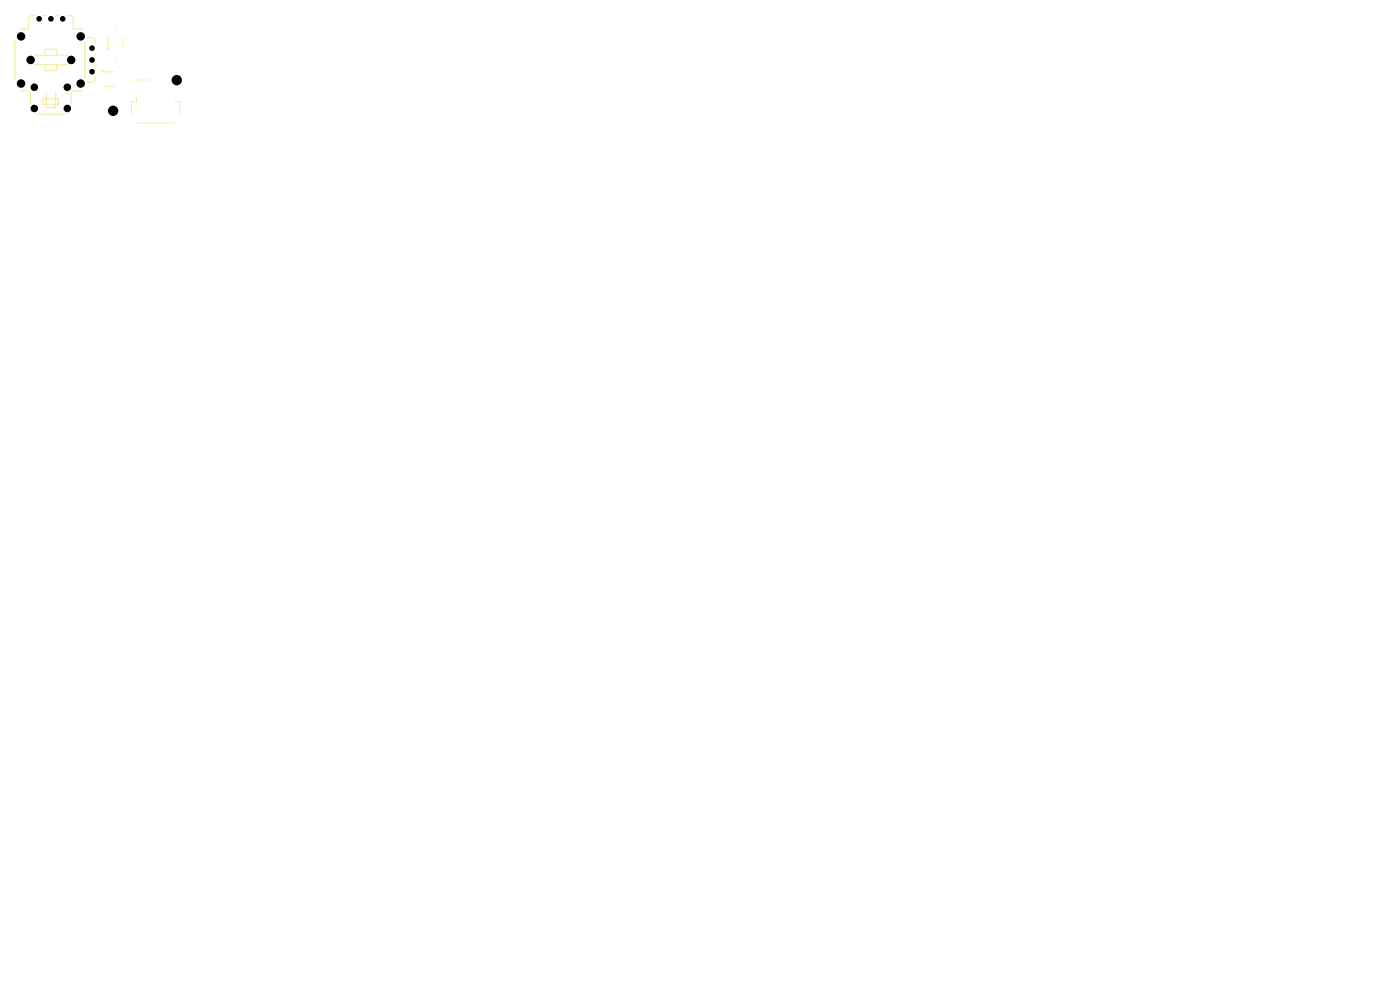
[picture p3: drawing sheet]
<svg xmlns="http://www.w3.org/2000/svg" width="297mm" height="210mm" viewBox="0 0 297 210" stroke-linecap="round" stroke-linejoin="round" font-family="sans-serif">
<g fill="none" stroke="#f2eda1" stroke-width=".21">
<path d="M21.5 15h.5l-.3 .3zM22.3 15.3h1.8M22.3 18.3h1.8M23 8.1v1.8M26 8.1v1.8M28.1 16.8v.4M28.9 16.8v.4M29.3 16.8v.4M30.1 16.8v.4M31.7 16.8v.4M32.5 16.8v.4"/>
<circle cx="22.9" cy="10.3" r=".1"/>
<circle cx="23" cy="10.4" r=".03"/>
</g>
<path d="M21.5 15h.5l-.3 .3z" fill="#f2eda1"/>
<g fill="none" stroke="#f2eda1" stroke-width=".21">
<path d="M24.3 12.2h.4M24.3 13h.4M24.4 5.2h.2M24.4 6h.2M30.5 16.8v.4M31.3 16.8v.4M28.9 20.6v1h-1v2.5M29.1 26.1h7.8M37.1 21.6h1v2.5"/>
<circle cx="20.6" cy="24.2" r=".03"/>
</g>
<g fill="none" stroke="#f2eda1" stroke-width=".25">
<path d="M3.1 8.4v8.7M4.3 19.3h1.9M6.5 19.6v2.3M7.3 11.7h7M7.3 13.7h7M7.4 3.3h-.8l-.6 .6v2.3h-1.7M9.2 3.3h.7M9.5 11.7v-1.2h2.6v1.2M9.5 13.7v1.3h2.6v-1.3M9.8 19.9v2.9h2l-.1-2.9M11.7 3.3h.7M14.2 3.3h.8l.6 .5v2.4h1.7v.1"/>
<path d="M15.1 19.7v2.3M15.3 19.3h2M18 8.9v7.6M18.6 8h1l.5 .5v.8M20.1 16.2v.8l-.4 .5h-1.1M20.1 11.2v.6M20.1 13.7v.6M7.8 24.2h5.9M9.1 20.9h3.3v1.2h-3.3z"/>
</g>
<g fill="#000">
<circle cx="4.5" cy="7.7" r=".9"/>
<circle cx="4.5" cy="17.7" r=".9"/>
<circle cx="6.5" cy="12.7" r=".9"/>
<circle cx="7.3" cy="18.5" r=".8"/>
<circle cx="8.3" cy="4" r=".6"/>
<circle cx="10.8" cy="4" r=".6"/>
<circle cx="13.3" cy="4" r=".6"/>
<circle cx="14.3" cy="18.5" r=".8"/>
<circle cx="15.1" cy="12.7" r=".9"/>
<circle cx="17.1" cy="17.7" r=".9"/>
<circle cx="17.1" cy="7.7" r=".9"/>
<circle cx="19.5" cy="12.7" r=".6"/>
<circle cx="19.5" cy="15.2" r=".6"/>
<circle cx="19.5" cy="10.2" r=".6"/>
<circle cx="37.5" cy="17" r="1.1"/>
<circle cx="7.3" cy="23" r=".8"/>
<circle cx="14.3" cy="23" r=".8"/>
<circle cx="24" cy="23.5" r="1.1"/>
</g>
</svg>
